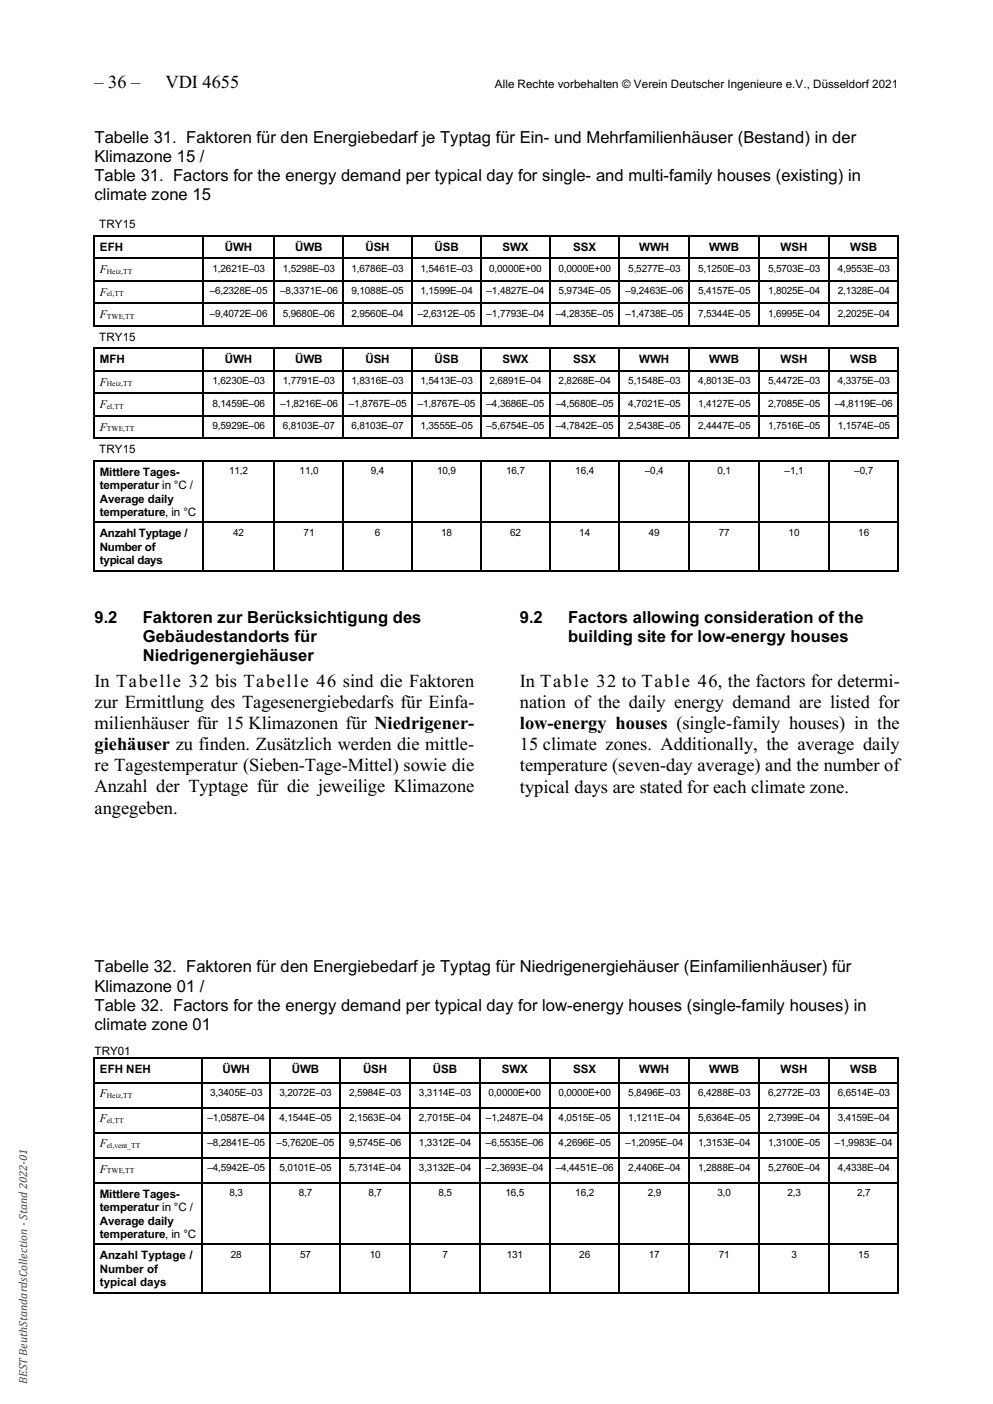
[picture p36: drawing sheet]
<svg xmlns="http://www.w3.org/2000/svg" width="210mm" height="297mm" viewBox="0 0 210 297" stroke-linecap="round" stroke-linejoin="round" font-family="sans-serif">
<defs><g id="words">
<g font-size="3.9">
<text x="20" y="18.6">– 36 –</text>
<text x="35" y="18.6">VDI 4655</text>
<text x="20" y="145.3">In Tabelle 32 bis Tabelle 46 sind die Faktoren</text>
<text x="20" y="149.8">zur Ermittlung des Tagesenergiebedarfs für Einfa-</text>
<text x="109.9" y="145.3">In Table 32 to Table 46, the factors for determi-</text>
<text x="109.9" y="149.8">nation of the daily energy demand are listed for</text>
<text x="20" y="154.3">milienhäuser für 15 Klimazonen für Niedrigener-</text>
<text x="109.9" y="154.3">low-energy houses (single-family houses) in the</text>
<text x="20" y="158.7">giehäuser zu finden. Zusätzlich werden die mittle-</text>
<text x="109.9" y="158.7">15 climate zones. Additionally, the average daily</text>
<text x="20" y="167.6">Anzahl der Typtage für die jeweilige Klimazone</text>
<text x="20" y="163.1">re Tagestemperatur (Sieben-Tage-Mittel) sowie die</text>
<text x="109.9" y="163.2">temperature (seven-day average) and the number of</text>
<text x="109.9" y="167.7">typical days are stated for each climate zone.</text>
<text x="20" y="172.1">angegeben.</text>
</g>
<g font-size="3.5">
<text x="20" y="34.2">Klimazone 15 /</text>
<text x="20" y="30.2">Tabelle 31. Faktoren für den Energiebedarf je Typtag für Ein- und Mehrfamilienhäuser (Bestand) in der</text>
<text x="20" y="38.3">Table 31. Factors for the energy demand per typical day for single- and multi-family houses (existing) in</text>
<text x="20" y="42.4">climate zone 15</text>
<text x="20" y="131.8">9.2</text>
<text x="30.2" y="131.8">Faktoren zur Berücksichtigung des</text>
<text x="109.9" y="131.8">9.2</text>
<text x="120.1" y="131.8">Factors allowing consideration of the</text>
<text x="30.2" y="135.8">Gebäudestandorts für</text>
<text x="120.1" y="135.8">building site for low-energy houses</text>
<text x="30.2" y="139.9">Niedrigenergiehäuser</text>
<text x="20" y="205.7">Tabelle 32. Faktoren für den Energiebedarf je Typtag für Niedrigenergiehäuser (Einfamilienhäuser) für</text>
<text x="20" y="209.8">Klimazone 01 /</text>
<text x="20" y="213.9">Table 32. Factors for the energy demand per typical day for low-energy houses (single-family houses) in</text>
<text x="20" y="217.9">climate zone 01</text>
</g>
<g font-size="2.5">
<text x="104.7" y="18.6">Alle Rechte vorbehalten © Verein Deutscher Ingenieure e.V., Düsseldorf 2021</text>
<text x="21" y="48.3">TRY15</text>
<text x="21.1" y="53">EFH</text>
<text x="47.6" y="53">ÜWH</text>
<text x="62.4" y="53">ÜWB</text>
<text x="77.3" y="53">ÜSH</text>
<text x="91.9" y="53">ÜSB</text>
<text x="106.3" y="53">SWX</text>
<text x="121.2" y="53">SSX</text>
<text x="135.2" y="53">WWH</text>
<text x="150" y="53">WWB</text>
<text x="165.1" y="53">WSH</text>
<text x="179.8" y="53">WSB</text>
<text x="21.1" y="57.8">F</text>
<text x="21.1" y="62.5">F</text>
<text x="21.1" y="67.3">F</text>
<text x="21" y="72.1">TRY15</text>
<text x="21.1" y="76.9">MFH</text>
<text x="47.6" y="76.9">ÜWH</text>
<text x="62.4" y="76.9">ÜWB</text>
<text x="77.3" y="76.9">ÜSH</text>
<text x="91.9" y="76.9">ÜSB</text>
<text x="106.3" y="76.9">SWX</text>
<text x="121.2" y="76.9">SSX</text>
<text x="135.2" y="76.9">WWH</text>
<text x="150" y="76.9">WWB</text>
<text x="165.1" y="76.9">WSH</text>
<text x="179.8" y="76.9">WSB</text>
<text x="21.1" y="81.6">F</text>
<text x="21.1" y="86.4">F</text>
<text x="21" y="95.9">TRY15</text>
<text x="21.1" y="91.1">F</text>
<text x="21.1" y="100.7">Mittlere Tages-</text>
<text x="21.1" y="103.5">temperatur in °C /</text>
<text x="21.1" y="106.3">Average daily</text>
<text x="21.1" y="109.2">temperature, in °C</text>
<text x="21.1" y="113.7">Anzahl Typtage /</text>
<text x="21.1" y="116.5">Number of</text>
<text x="21.1" y="119.4">typical days</text>
<text x="20" y="223.1">TRY01</text>
<text x="21.1" y="226.9">EFH NEH</text>
<text x="47.1" y="226.9">ÜWH</text>
<text x="61.7" y="226.9">ÜWB</text>
<text x="76.8" y="226.9">ÜSH</text>
<text x="91.6" y="226.9">ÜSB</text>
<text x="106.1" y="226.9">SWX</text>
<text x="121.2" y="226.9">SSX</text>
<text x="135.2" y="226.9">WWH</text>
<text x="150" y="226.9">WWB</text>
<text x="165.1" y="226.9">WSH</text>
<text x="179.8" y="226.9">WSB</text>
<text x="21.1" y="232.2">F</text>
<text x="21.1" y="237.5">F</text>
<text x="21.1" y="242.8">F</text>
<text x="21.1" y="248.1">F</text>
<text x="21.1" y="253.4">Mittlere Tages-</text>
<text x="21.1" y="256.2">temperatur in °C /</text>
<text x="21.1" y="259.1">Average daily</text>
<text x="21.1" y="261.9">temperature, in °C</text>
<text x="21.1" y="266.4">Anzahl Typtage /</text>
<text x="21.1" y="269.3">Number of</text>
<text x="21.1" y="272.1">typical days</text>
</g>
<text font-size="2.5" fill="#424242" x="5.8" y="292.8" transform="rotate(-90 5.8 292.8)">BEST BeuthStandardsCollection - Stand 2022-01</text>
<g font-size="2.1">
<text x="45" y="57.5">1,2621E–03</text>
<text x="59.8" y="57.5">1,5298E–03</text>
<text x="74.3" y="57.5">1,6786E–03</text>
<text x="88.9" y="57.5">1,5461E–03</text>
<text x="103.5" y="57.5">0,0000E+00</text>
<text x="118.1" y="57.5">0,0000E+00</text>
<text x="132.9" y="57.5">5,5277E–03</text>
<text x="147.7" y="57.5">5,1250E–03</text>
<text x="162.4" y="57.5">5,5703E–03</text>
<text x="177.2" y="57.5">4,9553E–03</text>
<text x="44.4" y="62.2">–6,2328E–05</text>
<text x="59.3" y="62.2">–8,3371E–06</text>
<text x="74.3" y="62.2">9,1088E–05</text>
<text x="88.9" y="62.2">1,1599E–04</text>
<text x="102.9" y="62.2">–1,4827E–04</text>
<text x="118.2" y="62.2">5,9734E–05</text>
<text x="132.3" y="62.2">–9,2463E–06</text>
<text x="147.7" y="62.2">5,4157E–05</text>
<text x="162.4" y="62.2">1,8025E–04</text>
<text x="177.2" y="62.2">2,1328E–04</text>
<text x="44.4" y="67">–9,4072E–06</text>
<text x="59.8" y="67">5,9680E–06</text>
<text x="74.3" y="67">2,9560E–04</text>
<text x="88.3" y="67">–2,6312E–05</text>
<text x="102.9" y="67">–1,7793E–04</text>
<text x="117.6" y="67">–4,2835E–05</text>
<text x="132.3" y="67">–1,4738E–05</text>
<text x="147.7" y="67">7,5344E–05</text>
<text x="162.4" y="67">1,6995E–04</text>
<text x="177.2" y="67">2,2025E–04</text>
<text x="45" y="81.3">1,6230E–03</text>
<text x="59.8" y="81.3">1,7791E–03</text>
<text x="74.3" y="81.3">1,8316E–03</text>
<text x="88.9" y="81.3">1,5413E–03</text>
<text x="103.5" y="81.3">2,6891E–04</text>
<text x="118.2" y="81.3">2,8268E–04</text>
<text x="132.9" y="81.3">5,1548E–03</text>
<text x="147.7" y="81.3">4,8013E–03</text>
<text x="162.4" y="81.3">5,4472E–03</text>
<text x="177.2" y="81.3">4,3375E–03</text>
<text x="45" y="86.1">8,1459E–06</text>
<text x="59.3" y="86.1">–1,8216E–06</text>
<text x="73.8" y="86.1">–1,8767E–05</text>
<text x="88.3" y="86.1">–1,8767E–05</text>
<text x="102.9" y="86.1">–4,3686E–05</text>
<text x="117.6" y="86.1">–4,5680E–05</text>
<text x="132.9" y="86.1">4,7021E–05</text>
<text x="147.7" y="86.1">1,4127E–05</text>
<text x="162.4" y="86.1">2,7085E–05</text>
<text x="176.6" y="86.1">–4,8119E–06</text>
<text x="45" y="90.8">9,5929E–06</text>
<text x="59.8" y="90.8">6,8103E–07</text>
<text x="74.3" y="90.8">6,8103E–07</text>
<text x="88.9" y="90.8">1,3555E–05</text>
<text x="102.9" y="90.8">–5,6754E–05</text>
<text x="117.6" y="90.8">–4,7842E–05</text>
<text x="132.9" y="90.8">2,5438E–05</text>
<text x="147.7" y="90.8">2,4447E–05</text>
<text x="162.4" y="90.8">1,7516E–05</text>
<text x="177.2" y="90.8">1,1574E–05</text>
<text x="48.5" y="100.3">11,2</text>
<text x="63.4" y="100.3">11,0</text>
<text x="78.4" y="100.3">9,4</text>
<text x="92.5" y="100.3">10,9</text>
<text x="107" y="100.3">16,7</text>
<text x="121.7" y="100.3">16,4</text>
<text x="136.4" y="100.3">–0,4</text>
<text x="151.8" y="100.3">0,1</text>
<text x="165.9" y="100.3">–1,1</text>
<text x="180.7" y="100.3">–0,7</text>
<text x="49.3" y="113.4">42</text>
<text x="64.2" y="113.4">71</text>
<text x="79.3" y="113.4">6</text>
<text x="93.3" y="113.4">18</text>
<text x="107.9" y="113.4">62</text>
<text x="122.5" y="113.4">14</text>
<text x="137.2" y="113.4">49</text>
<text x="152" y="113.4">77</text>
<text x="166.8" y="113.4">10</text>
<text x="181.5" y="113.4">16</text>
<text x="44.4" y="231.9">3,3405E–03</text>
<text x="59.1" y="231.9">3,2072E–03</text>
<text x="73.8" y="231.9">2,5984E–03</text>
<text x="88.6" y="231.9">3,3114E–03</text>
<text x="103.3" y="231.9">0,0000E+00</text>
<text x="118.1" y="231.9">0,0000E+00</text>
<text x="132.9" y="231.9">5,8496E–03</text>
<text x="147.7" y="231.9">6,4288E–03</text>
<text x="162.4" y="231.9">6,2772E–03</text>
<text x="177.2" y="231.9">6,6514E–03</text>
<text x="43.9" y="237.2">–1,0587E–04</text>
<text x="59.1" y="237.2">4,1544E–05</text>
<text x="73.8" y="237.2">2,1563E–04</text>
<text x="88.6" y="237.2">2,7015E–04</text>
<text x="102.8" y="237.2">–1,2487E–04</text>
<text x="118.2" y="237.2">4,0515E–05</text>
<text x="132.9" y="237.2">1,1211E–04</text>
<text x="147.7" y="237.2">5,6364E–05</text>
<text x="162.4" y="237.2">2,7399E–04</text>
<text x="177.2" y="237.2">3,4159E–04</text>
<text x="43.9" y="242.5">–8,2841E–05</text>
<text x="58.5" y="242.5">–5,7620E–05</text>
<text x="73.8" y="242.5">9,5745E–06</text>
<text x="88.6" y="242.5">1,3312E–04</text>
<text x="102.8" y="242.5">–6,5535E–06</text>
<text x="118.2" y="242.5">4,2696E–05</text>
<text x="132.3" y="242.5">–1,2095E–04</text>
<text x="147.7" y="242.5">1,3153E–04</text>
<text x="162.4" y="242.5">1,3100E–05</text>
<text x="176.6" y="242.5">–1,9983E–04</text>
<text x="43.9" y="247.8">–4,5942E–05</text>
<text x="59.1" y="247.8">5,0101E–05</text>
<text x="73.8" y="247.8">5,7314E–04</text>
<text x="88.6" y="247.8">3,3132E–04</text>
<text x="102.8" y="247.8">–2,3693E–04</text>
<text x="117.6" y="247.8">–4,4451E–06</text>
<text x="132.9" y="247.8">2,4406E–04</text>
<text x="147.7" y="247.8">1,2888E–04</text>
<text x="162.4" y="247.8">5,2760E–04</text>
<text x="177.2" y="247.8">4,4338E–04</text>
<text x="48.6" y="253.1">8,3</text>
<text x="63.2" y="253.1">8,7</text>
<text x="77.9" y="253.1">8,7</text>
<text x="92.7" y="253.1">8,5</text>
<text x="106.9" y="253.1">16,5</text>
<text x="121.7" y="253.1">16,2</text>
<text x="137" y="253.1">2,9</text>
<text x="151.8" y="253.1">3,0</text>
<text x="166.5" y="253.1">2,3</text>
<text x="181.3" y="253.1">2,7</text>
<text x="48.8" y="266.1">28</text>
<text x="63.5" y="266.1">57</text>
<text x="78.2" y="266.1">10</text>
<text x="93.6" y="266.1">7</text>
<text x="107.2" y="266.1">131</text>
<text x="122.5" y="266.1">26</text>
<text x="137.2" y="266.1">17</text>
<text x="152" y="266.1">71</text>
<text x="167.4" y="266.1">3</text>
<text x="181.5" y="266.1">15</text>
</g>
<g font-size="1.6">
<text x="22.6" y="58">Heiz,TT</text>
<text x="22.6" y="62.7">el,TT</text>
<text x="22.6" y="67.5">TWE,TT</text>
<text x="22.6" y="81.7">Heiz,TT</text>
<text x="22.6" y="86.5">el,TT</text>
<text x="22.6" y="91.3">TWE,TT</text>
<text x="22.6" y="232.4">Heiz,TT</text>
<text x="22.6" y="237.7">el,TT</text>
<text x="22.6" y="243">el,vent_TT</text>
<text x="22.6" y="248.2">TWE,TT</text>
</g>
</g></defs>
<g fill="#000">
<path d="M19.9 49.7h.2v.3h-.2zM19.9 54.5h.2v.2h-.2zM19.9 59.3h.2v.2h-.2zM20.1 49.7h.3v.3h-.3zM42.8 49.7h.3v.3h-.3zM42.8 54.5h.3v.2h-.3zM42.8 59.3h.3v.2h-.3zM43.1 49.7h.2v.3h-.2zM57.9 49.7h.3v.3h-.3zM57.9 54.5h.3v.2h-.3zM57.9 59.3h.3v.2h-.3zM58.2 49.7h.2v.3h-.2z"/>
<path d="M72.5 49.7h.2v.3h-.2zM72.5 54.5h.2v.2h-.2zM72.5 59.3h.2v.2h-.2zM72.7 49.7h.3v.3h-.3zM87 49.7h.3v.3h-.3zM87 54.5h.3v.2h-.3zM87 59.3h.3v.2h-.3zM87.3 49.7h.2v.3h-.2zM101.6 49.7h.3v.3h-.3zM101.6 54.5h.3v.2h-.3zM101.6 59.3h.3v.2h-.3zM101.9 49.7h.2v.3h-.2z"/>
<path d="M116.1 49.7h.3v.3h-.3zM116.1 54.5h.3v.2h-.3zM116.1 59.3h.3v.2h-.3zM116.4 49.7h.2v.3h-.2zM130.9 49.7h.2v.3h-.2zM130.9 54.5h.2v.2h-.2zM130.9 59.3h.2v.2h-.2zM131.1 49.7h.3v.3h-.3zM145.7 49.7h.2v.3h-.2zM145.7 54.5h.2v.2h-.2zM145.7 59.3h.2v.2h-.2zM145.9 49.7h.3v.3h-.3z"/>
<path d="M160.4 49.7h.3v.3h-.3zM160.4 54.5h.3v.2h-.3zM160.4 59.3h.3v.2h-.3zM160.7 49.7h.2v.3h-.2zM175.2 49.7h.2v.3h-.2zM175.2 54.5h.2v.2h-.2zM175.2 59.3h.2v.2h-.2zM175.4 49.7h.3v.3h-.3zM189.9 49.7h.2v.3h-.2zM189.9 54.5h.2v.2h-.2zM189.9 59.3h.2v.2h-.2zM19.9 64h.2v.3h-.2z"/>
<path d="M19.9 68.8h.2v.2h-.2zM19.9 73.5h.2v.3h-.2zM19.9 78.3h.2v.3h-.2zM20.1 68.8h.3v.2h-.3zM20.1 73.5h.3v.3h-.3zM42.8 64h.3v.3h-.3zM42.8 68.8h.3v.2h-.3zM42.8 73.5h.3v.3h-.3zM42.8 78.3h.3v.3h-.3zM43.1 68.8h.2v.2h-.2zM43.1 73.5h.2v.3h-.2zM57.9 64h.3v.3h-.3z"/>
<path d="M57.9 68.8h.3v.2h-.3zM57.9 73.5h.3v.3h-.3zM57.9 78.3h.3v.3h-.3zM58.2 68.8h.2v.2h-.2zM58.2 73.5h.2v.3h-.2zM72.5 64h.2v.3h-.2zM72.5 68.8h.2v.2h-.2zM72.5 73.5h.2v.3h-.2zM72.5 78.3h.2v.3h-.2zM72.7 68.8h.3v.2h-.3zM72.7 73.5h.3v.3h-.3zM87 64h.3v.3h-.3z"/>
<path d="M87 68.8h.3v.2h-.3zM87 73.5h.3v.3h-.3zM87 78.3h.3v.3h-.3zM87.3 68.8h.2v.2h-.2zM87.3 73.5h.2v.3h-.2zM101.6 64h.3v.3h-.3zM101.6 68.8h.3v.2h-.3zM101.6 73.5h.3v.3h-.3zM101.6 78.3h.3v.3h-.3zM101.9 68.8h.2v.2h-.2zM101.9 73.5h.2v.3h-.2zM116.1 64h.3v.3h-.3z"/>
<path d="M116.1 68.8h.3v.2h-.3zM116.1 73.5h.3v.3h-.3zM116.1 78.3h.3v.3h-.3zM116.4 68.8h.2v.2h-.2zM116.4 73.5h.2v.3h-.2zM130.9 64h.2v.3h-.2zM130.9 68.8h.2v.2h-.2zM130.9 73.5h.2v.3h-.2zM130.9 78.3h.2v.3h-.2zM131.1 68.8h.3v.2h-.3zM131.1 73.5h.3v.3h-.3zM145.7 64h.2v.3h-.2z"/>
<path d="M145.7 68.8h.2v.2h-.2zM145.7 73.5h.2v.3h-.2zM145.7 78.3h.2v.3h-.2zM145.9 68.8h.3v.2h-.3zM145.9 73.5h.3v.3h-.3zM160.4 64h.3v.3h-.3zM160.4 68.8h.3v.2h-.3zM160.4 73.5h.3v.3h-.3zM160.4 78.3h.3v.3h-.3zM160.7 68.8h.2v.2h-.2zM160.7 73.5h.2v.3h-.2zM175.2 64h.2v.3h-.2z"/>
<path d="M175.2 68.8h.2v.2h-.2zM175.2 73.5h.2v.3h-.2zM175.2 78.3h.2v.3h-.2zM175.4 68.8h.3v.2h-.3zM175.4 73.5h.3v.3h-.3zM189.9 64h.2v.3h-.2zM189.9 68.8h.2v.2h-.2zM189.9 73.5h.2v.3h-.2zM189.9 78.3h.2v.3h-.2zM19.9 83.1h.2v.2h-.2zM19.9 87.8h.2v.3h-.2zM19.9 92.6h.2v.2h-.2z"/>
<path d="M19.9 97.4h.2v.2h-.2zM20.1 92.6h.3v.2h-.3zM20.1 97.4h.3v.2h-.3zM42.8 83.1h.3v.2h-.3zM42.8 87.8h.3v.3h-.3zM42.8 92.6h.3v.2h-.3zM42.8 97.4h.3v.2h-.3zM43.1 92.6h.2v.2h-.2zM43.1 97.4h.2v.2h-.2zM57.9 83.1h.3v.2h-.3zM57.9 87.8h.3v.3h-.3zM57.9 92.6h.3v.2h-.3z"/>
<path d="M57.9 97.4h.3v.2h-.3zM58.2 92.6h.2v.2h-.2zM58.2 97.4h.2v.2h-.2zM72.5 83.1h.2v.2h-.2zM72.5 87.8h.2v.3h-.2zM72.5 92.6h.2v.2h-.2zM72.5 97.4h.2v.2h-.2zM72.7 92.6h.3v.2h-.3zM72.7 97.4h.3v.2h-.3zM87 83.1h.3v.2h-.3zM87 87.8h.3v.3h-.3zM87 92.6h.3v.2h-.3z"/>
<path d="M87 97.4h.3v.2h-.3zM87.3 92.6h.2v.2h-.2zM87.3 97.4h.2v.2h-.2zM101.6 83.1h.3v.2h-.3zM101.6 87.8h.3v.3h-.3zM101.6 92.6h.3v.2h-.3zM101.6 97.4h.3v.2h-.3zM101.9 92.6h.2v.2h-.2zM101.9 97.4h.2v.2h-.2zM116.1 83.1h.3v.2h-.3zM116.1 87.8h.3v.3h-.3zM116.1 92.6h.3v.2h-.3z"/>
<path d="M116.1 97.4h.3v.2h-.3zM116.4 92.6h.2v.2h-.2zM116.4 97.4h.2v.2h-.2zM130.9 83.1h.2v.2h-.2zM130.9 87.8h.2v.3h-.2zM130.9 92.6h.2v.2h-.2zM130.9 97.4h.2v.2h-.2zM131.1 92.6h.3v.2h-.3zM131.1 97.4h.3v.2h-.3zM145.7 83.1h.2v.2h-.2zM145.7 87.8h.2v.3h-.2zM145.7 92.6h.2v.2h-.2z"/>
<path d="M145.7 97.4h.2v.2h-.2zM145.9 92.6h.3v.2h-.3zM145.9 97.4h.3v.2h-.3zM160.4 83.1h.3v.2h-.3zM160.4 87.8h.3v.3h-.3zM160.4 92.6h.3v.2h-.3zM160.4 97.4h.3v.2h-.3zM160.7 92.6h.2v.2h-.2zM160.7 97.4h.2v.2h-.2zM175.2 83.1h.2v.2h-.2zM175.2 87.8h.2v.3h-.2zM175.2 92.6h.2v.2h-.2z"/>
<path d="M175.2 97.4h.2v.2h-.2zM175.4 92.6h.3v.2h-.3zM175.4 97.4h.3v.2h-.3zM189.9 83.1h.2v.2h-.2zM189.9 87.8h.2v.3h-.2zM189.9 92.6h.2v.2h-.2zM189.9 97.4h.2v.2h-.2zM19.9 110.4h.2v.3h-.2zM42.8 110.4h.3v.3h-.3zM57.9 110.4h.3v.3h-.3zM72.5 110.4h.2v.3h-.2zM87 110.4h.3v.3h-.3z"/>
<path d="M101.6 110.4h.3v.3h-.3zM116.1 110.4h.3v.3h-.3zM130.9 110.4h.2v.3h-.2zM145.7 110.4h.2v.3h-.2zM160.4 110.4h.3v.3h-.3zM175.2 110.4h.2v.3h-.2zM189.9 110.4h.2v.3h-.2zM19.9 120.6h.2v.3h-.2zM42.8 120.6h.3v.3h-.3zM57.9 120.6h.3v.3h-.3zM72.5 120.6h.2v.3h-.2zM87 120.6h.3v.3h-.3z"/>
<path d="M101.6 120.6h.3v.3h-.3zM116.1 120.6h.3v.3h-.3zM130.9 120.6h.2v.3h-.2zM145.7 120.6h.2v.3h-.2zM160.4 120.6h.3v.3h-.3zM175.2 120.6h.2v.3h-.2zM189.9 120.6h.2v.3h-.2zM19.9 223.6h.2v.3h-.2zM19.9 228.9h.2v.3h-.2zM19.9 234.2h.2v.3h-.2zM19.9 239.5h.2v.3h-.2zM42.5 223.6h.3v.3h-.3z"/>
<path d="M42.5 228.9h.3v.3h-.3zM42.5 234.2h.3v.3h-.3zM42.5 239.5h.3v.3h-.3zM57.1 223.6h.2v.3h-.2zM57.1 228.9h.2v.3h-.2zM57.1 234.2h.2v.3h-.2zM57.1 239.5h.2v.3h-.2zM71.8 223.6h.3v.3h-.3zM71.8 228.9h.3v.3h-.3zM71.8 234.2h.3v.3h-.3zM71.8 239.5h.3v.3h-.3zM86.6 223.6h.3v.3h-.3z"/>
<path d="M86.6 228.9h.3v.3h-.3zM86.6 234.2h.3v.3h-.3zM86.6 239.5h.3v.3h-.3zM101.3 223.6h.3v.3h-.3zM101.3 228.9h.3v.3h-.3zM101.3 234.2h.3v.3h-.3zM101.3 239.5h.3v.3h-.3zM116.1 223.6h.3v.3h-.3zM116.1 228.9h.3v.3h-.3zM116.1 234.2h.3v.3h-.3zM116.1 239.5h.3v.3h-.3zM130.9 223.6h.2v.3h-.2z"/>
<path d="M130.9 228.9h.2v.3h-.2zM130.9 234.2h.2v.3h-.2zM130.9 239.5h.2v.3h-.2zM145.7 223.6h.2v.3h-.2zM145.7 228.9h.2v.3h-.2zM145.7 234.2h.2v.3h-.2zM145.7 239.5h.2v.3h-.2zM160.4 223.6h.3v.3h-.3zM160.4 228.9h.3v.3h-.3zM160.4 234.2h.3v.3h-.3zM160.4 239.5h.3v.3h-.3zM175.2 223.6h.2v.3h-.2z"/>
<path d="M175.2 228.9h.2v.3h-.2zM175.2 234.2h.2v.3h-.2zM175.2 239.5h.2v.3h-.2zM189.9 223.6h.2v.3h-.2zM189.9 228.9h.2v.3h-.2zM189.9 234.2h.2v.3h-.2zM189.9 239.5h.2v.3h-.2zM19.9 244.8h.2v.3h-.2zM19.9 250.1h.2v.3h-.2zM42.5 244.8h.3v.3h-.3zM42.5 250.1h.3v.3h-.3zM57.1 244.8h.2v.3h-.2z"/>
<path d="M57.1 250.1h.2v.3h-.2zM71.8 244.8h.3v.3h-.3zM71.8 250.1h.3v.3h-.3zM86.6 244.8h.3v.3h-.3zM86.6 250.1h.3v.3h-.3zM101.3 244.8h.3v.3h-.3zM101.3 250.1h.3v.3h-.3zM116.1 244.8h.3v.3h-.3zM116.1 250.1h.3v.3h-.3zM130.9 244.8h.2v.3h-.2zM130.9 250.1h.2v.3h-.2zM145.7 244.8h.2v.3h-.2z"/>
<path d="M145.7 250.1h.2v.3h-.2zM160.4 244.8h.3v.3h-.3zM160.4 250.1h.3v.3h-.3zM175.2 244.8h.2v.3h-.2zM175.2 250.1h.2v.3h-.2zM189.9 244.8h.2v.3h-.2zM189.9 250.1h.2v.3h-.2zM19.9 263.1h.2v.3h-.2zM19.9 273.3h.2v.3h-.2zM42.5 263.1h.3v.3h-.3zM42.5 273.3h.3v.3h-.3zM57.1 263.1h.2v.3h-.2z"/>
<path d="M57.1 273.3h.2v.3h-.2zM71.8 263.1h.3v.3h-.3zM71.8 273.3h.3v.3h-.3zM86.6 263.1h.3v.3h-.3zM86.6 273.3h.3v.3h-.3zM101.3 263.1h.3v.3h-.3zM101.3 273.3h.3v.3h-.3zM116.1 263.1h.3v.3h-.3zM116.1 273.3h.3v.3h-.3zM130.9 263.1h.2v.3h-.2zM130.9 273.3h.2v.3h-.2zM145.7 263.1h.2v.3h-.2z"/>
<path d="M145.7 273.3h.2v.3h-.2zM160.4 263.1h.3v.3h-.3zM160.4 273.3h.3v.3h-.3zM175.2 263.1h.2v.3h-.2zM175.2 273.3h.2v.3h-.2zM189.9 263.1h.2v.3h-.2zM189.9 273.3h.2v.3h-.2z"/>
</g>
<g fill="none" stroke="#000" stroke-width=".25">
<path d="M20 50v4.5M20 54.7v4.6M20 59.5v4.5M20.1 54.6h22.7M20.1 59.4h22.7M20.4 49.9h22.4M42.9 50v4.5M42.9 54.7v4.6M42.9 59.5v4.5M43.1 54.6h14.8M43.1 59.4h14.8M43.3 49.9h14.6"/>
<path d="M58 50v4.5M58 54.7v4.6M58 59.5v4.5M58.2 54.6h14.3M58.2 59.4h14.3M58.4 49.9h14.1M72.6 50v4.5M72.6 54.7v4.6M72.6 59.5v4.5M72.7 54.6h14.3M72.7 59.4h14.3M73 49.9h14"/>
<path d="M87.2 50v4.5M87.2 54.7v4.6M87.2 59.5v4.5M87.3 54.6h14.3M87.3 59.4h14.3M87.5 49.9h14.1M101.7 50v4.5M101.7 54.7v4.6M101.7 59.5v4.5M101.9 54.6h14.2M101.9 59.4h14.2M102.1 49.9h14"/>
<path d="M116.2 50v4.5M116.2 54.7v4.6M116.2 59.5v4.5M116.4 54.6h14.5M116.4 59.4h14.5M116.6 49.9h14.3M131 50v4.5M131 54.7v4.6M131 59.5v4.5M131.1 54.6h14.6M131.1 59.4h14.6M131.4 49.9h14.3"/>
<path d="M145.8 50v4.5M145.8 54.7v4.6M145.8 59.5v4.5M145.9 54.6h14.5M145.9 59.4h14.5M146.2 49.9h14.2M160.5 50v4.5M160.5 54.7v4.6M160.5 59.5v4.5M160.7 54.6h14.5M160.7 59.4h14.5M160.9 49.9h14.3"/>
<path d="M175.3 50v4.5M175.3 54.7v4.6M175.3 59.5v4.5M175.4 54.6h14.5M175.4 59.4h14.5M175.7 49.9h14.2M190 50v4.5M190 54.7v4.6M190 59.5v4.5M20 64.3v4.5M20 73.8v4.5M20 78.6v4.5"/>
<path d="M20.1 64.1h22.7M20.1 78.4h22.7M20.4 68.9h22.4M20.4 73.7h22.4M42.9 64.3v4.5M42.9 73.8v4.5M42.9 78.6v4.5M43.1 64.1h14.8M43.1 78.4h14.8M43.3 68.9h14.6M43.3 73.7h14.6M58 64.3v4.5"/>
<path d="M58 73.8v4.5M58 78.6v4.5M58.2 64.1h14.3M58.2 78.4h14.3M58.4 68.9h14.1M58.4 73.7h14.1M72.6 64.3v4.5M72.6 73.8v4.5M72.6 78.6v4.5M72.7 64.1h14.3M72.7 78.4h14.3M73 68.9h14"/>
<path d="M73 73.7h14M87.2 64.3v4.5M87.2 73.8v4.5M87.2 78.6v4.5M87.3 64.1h14.3M87.3 78.4h14.3M87.5 68.9h14.1M87.5 73.7h14.1M101.7 64.3v4.5M101.7 73.8v4.5M101.7 78.6v4.5M101.9 64.1h14.2"/>
<path d="M101.9 78.4h14.2M102.1 68.9h14M102.1 73.7h14M116.2 64.3v4.5M116.2 73.8v4.5M116.2 78.6v4.5M116.4 64.1h14.5M116.4 78.4h14.5M116.6 68.9h14.3M116.6 73.7h14.3M131 64.3v4.5M131 73.8v4.5"/>
<path d="M131 78.6v4.5M131.1 64.1h14.6M131.1 78.4h14.6M131.4 68.9h14.3M131.4 73.7h14.3M145.8 64.3v4.5M145.8 73.8v4.5M145.8 78.6v4.5M145.9 64.1h14.5M145.9 78.4h14.5M146.2 68.9h14.2M146.2 73.7h14.2"/>
<path d="M160.5 64.3v4.5M160.5 73.8v4.5M160.5 78.6v4.5M160.7 64.1h14.5M160.7 78.4h14.5M160.9 68.9h14.3M160.9 73.7h14.3M175.3 64.3v4.5M175.3 73.8v4.5M175.3 78.6v4.5M175.4 64.1h14.5M175.4 78.4h14.5"/>
<path d="M175.7 68.9h14.2M175.7 73.7h14.2M190 64.3v4.5M190 73.8v4.5M190 78.6v4.5M20 83.3v4.5M20 88.1v4.5M20 97.6v12.8M20.1 83.2h22.7M20.1 88h22.7M20.4 92.7h22.4M20.4 97.5h22.4"/>
<path d="M42.9 83.3v4.5M42.9 88.1v4.5M42.9 97.6v12.8M43.1 83.2h14.8M43.1 88h14.8M43.3 92.7h14.6M43.3 97.5h14.6M58 83.3v4.5M58 88.1v4.5M58 97.6v12.8M58.2 83.2h14.3M58.2 88h14.3"/>
<path d="M58.4 92.7h14.1M58.4 97.5h14.1M72.6 83.3v4.5M72.6 88.1v4.5M72.6 97.6v12.8M72.7 83.2h14.3M72.7 88h14.3M73 92.7h14M73 97.5h14M87.2 83.3v4.5M87.2 88.1v4.5M87.2 97.6v12.8"/>
<path d="M87.3 83.2h14.3M87.3 88h14.3M87.5 92.7h14.1M87.5 97.5h14.1M101.7 83.3v4.5M101.7 88.1v4.5M101.7 97.6v12.8M101.9 83.2h14.2M101.9 88h14.2M102.1 92.7h14M102.1 97.5h14M116.2 83.3v4.5"/>
<path d="M116.2 88.1v4.5M116.2 97.6v12.8M116.4 83.2h14.5M116.4 88h14.5M116.6 92.7h14.3M116.6 97.5h14.3M131 83.3v4.5M131 88.1v4.5M131 97.6v12.8M131.1 83.2h14.6M131.1 88h14.6M131.4 92.7h14.3"/>
<path d="M131.4 97.5h14.3M145.8 83.3v4.5M145.8 88.1v4.5M145.8 97.6v12.8M145.9 83.2h14.5M145.9 88h14.5M146.2 92.7h14.2M146.2 97.5h14.2M160.5 83.3v4.5M160.5 88.1v4.5M160.5 97.6v12.8M160.7 83.2h14.5"/>
<path d="M160.7 88h14.5M160.9 92.7h14.3M160.9 97.5h14.3M175.3 83.3v4.5M175.3 88.1v4.5M175.3 97.6v12.8M175.4 83.2h14.5M175.4 88h14.5M175.7 92.7h14.2M175.7 97.5h14.2M190 83.3v4.5M190 88.1v4.5"/>
<path d="M190 97.6v12.8M20 110.7v9.9M20.1 110.5h22.7M42.9 110.7v9.9M43.1 110.5h14.8M58 110.7v9.9M58.2 110.5h14.3M72.6 110.7v9.9M72.7 110.5h14.3M87.2 110.7v9.9M87.3 110.5h14.3M101.7 110.7v9.9"/>
<path d="M101.9 110.5h14.2M116.2 110.7v9.9M116.4 110.5h14.5M131 110.7v9.9M131.1 110.5h14.6M145.8 110.7v9.9M145.9 110.5h14.5M160.5 110.7v9.9M160.7 110.5h14.5M175.3 110.7v9.9M175.4 110.5h14.5M190 110.7v9.9"/>
<path d="M20.1 120.7h22.7M43.1 120.7h14.8M58.2 120.7h14.3M72.7 120.7h14.3M87.3 120.7h14.3M101.9 120.7h14.2M116.4 120.7h14.5M131.1 120.7h14.6M145.9 120.7h14.5M160.7 120.7h14.5M175.4 120.7h14.5M20 223.9v5"/>
<path d="M20 229.2v5M20 234.5v5M20 239.8v5M20.1 223.8h22.4M20.1 229.1h22.4M20.1 234.4h22.4M20.1 239.6h22.4M42.7 223.9v5M42.7 229.2v5M42.7 234.5v5M42.7 239.8v5M42.8 223.8h14.3"/>
<path d="M42.8 229.1h14.3M42.8 234.4h14.3M42.8 239.6h14.3M57.2 223.9v5M57.2 229.2v5M57.2 234.5v5M57.2 239.8v5M57.3 223.8h14.5M57.3 229.1h14.5M57.3 234.4h14.5M57.3 239.6h14.5M72 223.9v5"/>
<path d="M72 229.2v5M72 234.5v5M72 239.8v5M72.1 223.8h14.5M72.1 229.1h14.5M72.1 234.4h14.5M72.1 239.6h14.5M86.7 223.9v5M86.7 229.2v5M86.7 234.5v5M86.7 239.8v5M86.9 223.8h14.4"/>
<path d="M86.9 229.1h14.4M86.9 234.4h14.4M86.9 239.6h14.4M101.5 223.9v5M101.5 229.2v5M101.5 234.5v5M101.5 239.8v5M101.6 223.8h14.5M101.6 229.1h14.5M101.6 234.4h14.5M101.6 239.6h14.5M116.2 223.9v5"/>
<path d="M116.2 229.2v5M116.2 234.5v5M116.2 239.8v5M116.4 223.8h14.5M116.4 229.1h14.5M116.4 234.4h14.5M116.4 239.6h14.5M131 223.9v5M131 229.2v5M131 234.5v5M131 239.8v5M131.1 223.8h14.6"/>
<path d="M131.1 229.1h14.6M131.1 234.4h14.6M131.1 239.6h14.6M145.8 223.9v5M145.8 229.2v5M145.8 234.5v5M145.8 239.8v5M145.9 223.8h14.5M145.9 229.1h14.5M145.9 234.4h14.5M145.9 239.6h14.5M160.5 223.9v5"/>
<path d="M160.5 229.2v5M160.5 234.5v5M160.5 239.8v5M160.7 223.8h14.5M160.7 229.1h14.5M160.7 234.4h14.5M160.7 239.6h14.5M175.3 223.9v5M175.3 229.2v5M175.3 234.5v5M175.3 239.8v5M175.4 223.8h14.5"/>
<path d="M175.4 229.1h14.5M175.4 234.4h14.5M175.4 239.6h14.5M190 223.9v5M190 229.2v5M190 234.5v5M190 239.8v5M20 245.1v5M20 250.4v12.7M20.1 244.9h22.4M20.1 250.2h22.4M42.7 245.1v5"/>
<path d="M42.7 250.4v12.7M42.8 244.9h14.3M42.8 250.2h14.3M57.2 245.1v5M57.2 250.4v12.7M57.3 244.9h14.5M57.3 250.2h14.5M72 245.1v5M72 250.4v12.7M72.1 244.9h14.5M72.1 250.2h14.5M86.7 245.1v5"/>
<path d="M86.7 250.4v12.7M86.9 244.9h14.4M86.9 250.2h14.4M101.5 245.1v5M101.5 250.4v12.7M101.6 244.9h14.5M101.6 250.2h14.5M116.2 245.1v5M116.2 250.4v12.7M116.4 244.9h14.5M116.4 250.2h14.5M131 245.1v5"/>
<path d="M131 250.4v12.7M131.1 244.9h14.6M131.1 250.2h14.6M145.8 245.1v5M145.8 250.4v12.7M145.9 244.9h14.5M145.9 250.2h14.5M160.5 245.1v5M160.5 250.4v12.7M160.7 244.9h14.5M160.7 250.2h14.5M175.3 245.1v5"/>
<path d="M175.3 250.4v12.7M175.4 244.9h14.5M175.4 250.2h14.5M190 245.1v5M190 250.4v12.7M20 263.4v9.9M20.1 263.3h22.4M20.1 273.5h22.4M42.7 263.4v9.9M42.8 263.3h14.3M42.8 273.5h14.3M57.2 263.4v9.9"/>
<path d="M57.3 263.3h14.5M57.3 273.5h14.5M72 263.4v9.9M72.1 263.3h14.5M72.1 273.5h14.5M86.7 263.4v9.9M86.9 263.3h14.4M86.9 273.5h14.4M101.5 263.4v9.9M101.6 263.3h14.5M101.6 273.5h14.5M116.2 263.4v9.9"/>
<path d="M116.4 263.3h14.5M116.4 273.5h14.5M131 263.4v9.9M131.1 263.3h14.6M131.1 273.5h14.6M145.8 263.4v9.9M145.9 263.3h14.5M145.9 273.5h14.5M160.5 263.4v9.9M160.7 263.3h14.5M160.7 273.5h14.5M175.3 263.4v9.9"/>
<path d="M175.4 263.3h14.5M175.4 273.5h14.5M190 263.4v9.9"/>
</g>
<use href="#words"/>
</svg>
